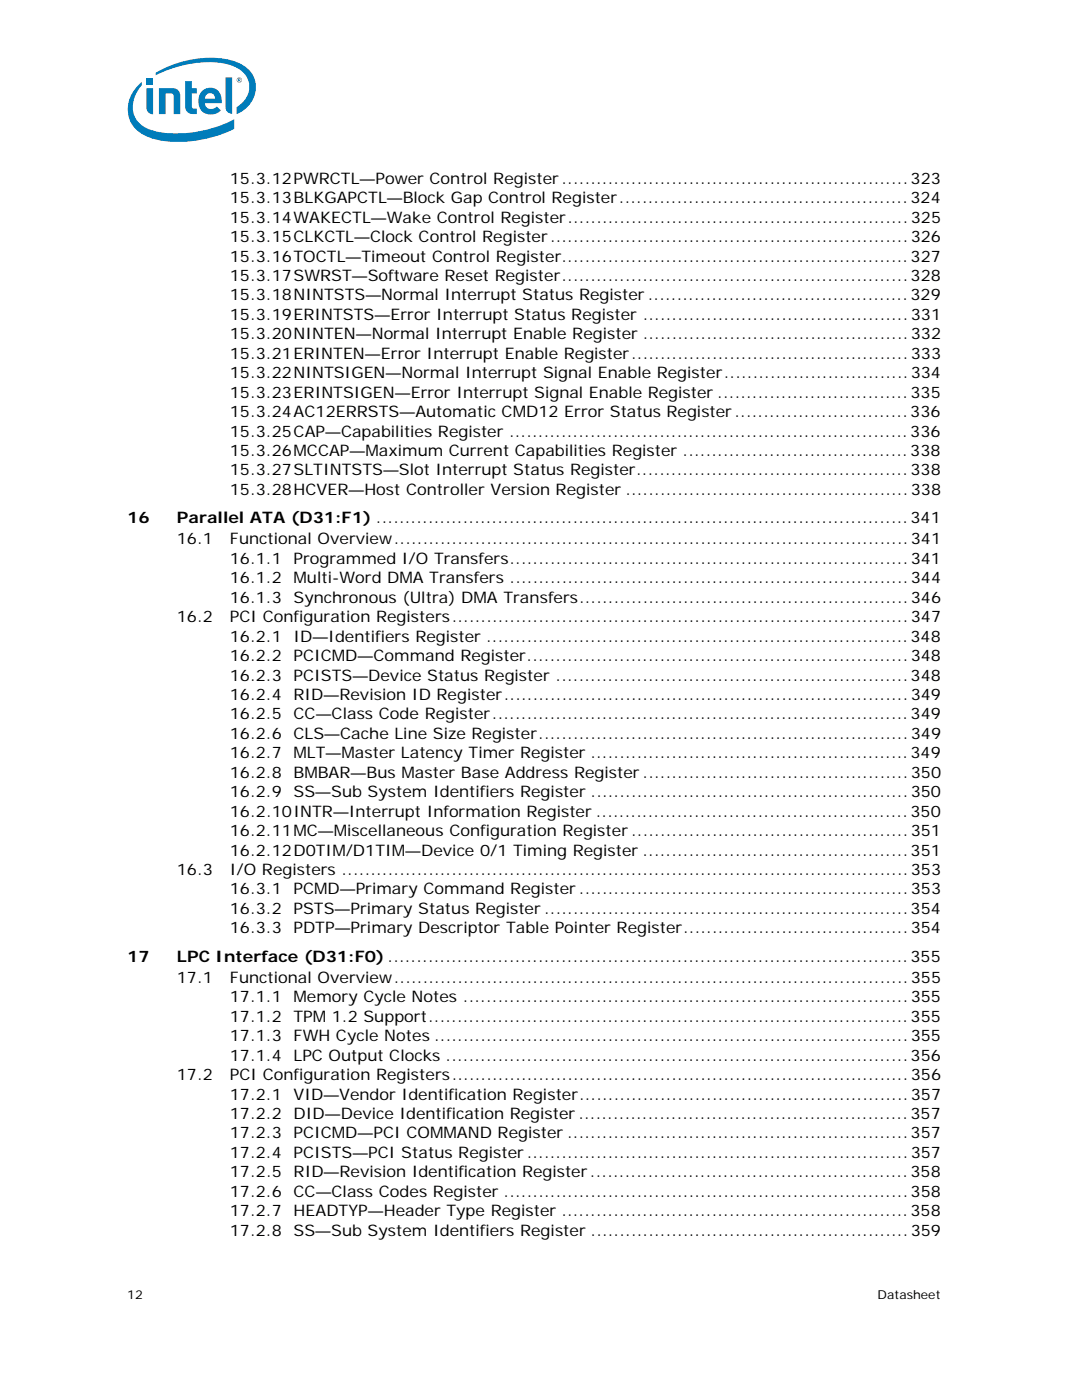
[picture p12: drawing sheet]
<svg xmlns="http://www.w3.org/2000/svg" width="216mm" height="279mm" viewBox="0 0 216 279" stroke-linecap="round" stroke-linejoin="round" font-family="sans-serif">
<defs><g id="words">
<g font-size="3.2">
<text x="45.9" y="36.7">15.3.12PWRCTL—Power Control Register............................................................323</text>
<text x="45.9" y="40.6">15.3.13BLKGAPCTL—Block Gap Control Register..................................................324</text>
<text x="45.9" y="44.5">15.3.14WAKECTL—Wake Control Register...........................................................325</text>
<text x="45.9" y="48.3">15.3.15CLKCTL—Clock Control Register..............................................................326</text>
<text x="45.9" y="52.2">15.3.16TOCTL—Timeout Control Register............................................................327</text>
<text x="45.9" y="56.1">15.3.17SWRST—Software Reset Register............................................................328</text>
<text x="45.9" y="60">15.3.18NINTSTS—Normal Interrupt Status Register .............................................329</text>
<text x="45.9" y="63.9">15.3.19ERINTSTS—Error Interrupt Status Register ..............................................331</text>
<text x="45.9" y="67.7">15.3.20NINTEN—Normal Interrupt Enable Register ..............................................332</text>
<text x="45.9" y="71.6">15.3.21ERINTEN—Error Interrupt Enable Register................................................333</text>
<text x="45.9" y="75.5">15.3.22NINTSIGEN—Normal Interrupt Signal Enable Register................................334</text>
<text x="45.9" y="79.4">15.3.23ERINTSIGEN—Error Interrupt Signal Enable Register .................................335</text>
<text x="45.9" y="83.2">15.3.24AC12ERRSTS—Automatic CMD12 Error Status Register..............................336</text>
<text x="45.9" y="87.1">15.3.25CAP—Capabilities Register .....................................................................336</text>
<text x="45.9" y="94.9">15.3.27SLTINTSTS—Slot Interrupt Status Register...............................................338</text>
<text x="45.9" y="91">15.3.26MCCAP—Maximum Current Capabilities Register .......................................338</text>
<text x="45.9" y="98.8">15.3.28HCVER—Host Controller Version Register .................................................338</text>
<text x="25.4" y="104.4">16</text>
<text x="35.3" y="104.4">Parallel ATA (D31:F1) ............................................................................................341</text>
<text x="35.3" y="108.6">16.1</text>
<text x="45.9" y="108.6">Functional Overview.........................................................................................341</text>
<text x="45.9" y="112.5">16.1.1</text>
<text x="58.6" y="112.5">Programmed I/O Transfers.....................................................................341</text>
<text x="45.9" y="116.4">16.1.2</text>
<text x="58.6" y="116.4">Multi-Word DMA Transfers .....................................................................344</text>
<text x="35.3" y="124.2">16.2</text>
<text x="45.9" y="124.2">PCI Configuration Registers...............................................................................347</text>
<text x="45.9" y="120.3">16.1.3</text>
<text x="58.6" y="120.3">Synchronous (Ultra) DMA Transfers.........................................................346</text>
<text x="45.9" y="128.1">16.2.1</text>
<text x="45.9" y="131.9">16.2.2</text>
<text x="58.6" y="128.1">ID—Identifiers Register .........................................................................348</text>
<text x="58.6" y="131.9">PCICMD—Command Register..................................................................348</text>
<text x="45.9" y="135.8">16.2.3</text>
<text x="58.6" y="135.8">PCISTS—Device Status Register .............................................................348</text>
<text x="45.9" y="139.7">16.2.4</text>
<text x="45.9" y="143.6">16.2.5</text>
<text x="58.6" y="139.7">RID—Revision ID Register......................................................................349</text>
<text x="58.6" y="143.6">CC—Class Code Register........................................................................349</text>
<text x="45.9" y="147.5">16.2.6</text>
<text x="58.6" y="147.5">CLS—Cache Line Size Register................................................................349</text>
<text x="45.9" y="151.3">16.2.7</text>
<text x="45.9" y="155.2">16.2.8</text>
<text x="58.6" y="151.3">MLT—Master Latency Timer Register .......................................................349</text>
<text x="58.6" y="155.2">BMBAR—Bus Master Base Address Register ..............................................350</text>
<text x="45.9" y="159.1">16.2.9</text>
<text x="58.6" y="159.1">SS—Sub System Identifiers Register .......................................................350</text>
<text x="45.9" y="163">16.2.10INTR—Interrupt Information Register ......................................................350</text>
<text x="45.9" y="166.9">16.2.11MC—Miscellaneous Configuration Register ................................................351</text>
<text x="45.9" y="170.8">16.2.12D0TIM/D1TIM—Device 0/1 Timing Register ..............................................351</text>
<text x="35.3" y="174.6">16.3</text>
<text x="45.9" y="174.6">I/O Registers ..................................................................................................353</text>
<text x="45.9" y="178.5">16.3.1</text>
<text x="58.6" y="178.5">PCMD—Primary Command Register .........................................................353</text>
<text x="45.9" y="182.4">16.3.2</text>
<text x="58.6" y="182.4">PSTS—Primary Status Register ...............................................................354</text>
<text x="25.4" y="191.9">17</text>
<text x="35.3" y="191.9">LPC Interface (D31:F0)..........................................................................................355</text>
<text x="45.9" y="186.3">16.3.3</text>
<text x="58.6" y="186.3">PDTP—Primary Descriptor Table Pointer Register.......................................354</text>
<text x="35.3" y="196.2">17.1</text>
<text x="45.9" y="196.2">Functional Overview.........................................................................................355</text>
<text x="45.9" y="200">17.1.1</text>
<text x="45.9" y="203.9">17.1.2</text>
<text x="58.6" y="200">Memory Cycle Notes .............................................................................355</text>
<text x="58.6" y="203.9">TPM 1.2 Support...................................................................................355</text>
<text x="45.9" y="207.8">17.1.3</text>
<text x="58.6" y="207.8">FWH Cycle Notes ..................................................................................355</text>
<text x="35.3" y="215.5">17.2</text>
<text x="45.9" y="215.5">PCI Configuration Registers...............................................................................356</text>
<text x="45.9" y="211.7">17.1.4</text>
<text x="58.6" y="211.7">LPC Output Clocks ................................................................................356</text>
<text x="45.9" y="219.4">17.2.1</text>
<text x="58.6" y="219.4">VID—Vendor Identification Register.........................................................357</text>
<text x="45.9" y="223.3">17.2.2</text>
<text x="45.9" y="227.2">17.2.3</text>
<text x="58.6" y="227.2">PCICMD—PCI COMMAND Register ...........................................................357</text>
<text x="58.6" y="223.3">DID—Device Identification Register .........................................................357</text>
<text x="45.9" y="231.1">17.2.4</text>
<text x="58.6" y="231.1">PCISTS—PCI Status Register ..................................................................357</text>
<text x="45.9" y="235">17.2.5</text>
<text x="45.9" y="238.8">17.2.6</text>
<text x="58.6" y="238.8">CC—Class Codes Register ......................................................................358</text>
<text x="58.6" y="235">RID—Revision Identification Register.......................................................358</text>
<text x="45.9" y="242.7">17.2.7</text>
<text x="58.6" y="242.7">HEADTYP—Header Type Register ............................................................358</text>
<text x="45.9" y="246.6">17.2.8</text>
<text x="58.6" y="246.6">SS—Sub System Identifiers Register .......................................................359</text>
</g>
<g font-size="2.5">
<text x="25.4" y="259.2">12</text>
<text x="175.1" y="259.2">Datasheet</text>
</g>
</g></defs>
<g fill="#007cba">
<path d="M45 15.4h1.3v7.3a1.3 1.3 0 0 1-1.3-1.4z"/>
<path d="M29.2 17.6h1.3v5.2a1.3 1.3 0 0 1-1.3-1.4z"/>
<path d="M29.2 15.6h1.3v1.3h-1.3z"/>
<path d="M37 16.2h1.3v1.4h1v1.1h-1v2.8l.2 .1 .8 .1v1.1a1.81 1.81 0 0 1-2.3-1.1z"/>
<path d="M31.7 17.6h2.7a1.44 1.44 0 0 1 1.6 1.5v3.7h-1.3v-3.7l-.3-.4h-.3h-1.1v4.1h-1.3z"/>
<path d="M27.6 17a6.2 6.2 0 0 0-1.9 6.3 6.2 6.2 0 0 0 5 4.4 24.4 24.4 0 0 0 16-2v-1.9a23.8 23.8 0 0 1-16.2 2.3 5 5 0 0 1-3-8l.8-1.1v-.7zM31.1 14.5v.5a22.9 22.9 0 0 1 13.7-2.3 5.4 5.4 0 0 1 4.9 4 4.7 4.7 0 0 1-2.5 4.7v1.4a5.6 5.6 0 0 0 2.9-8.4 9.3 9.3 0 0 0-6.8-2.8 21.8 21.8 0 0 0-12.2 2.9z"/>
<path d="M40.5 18a2.29 2.29 0 0 1 2.6-.2 2.29 2.29 0 0 1 1.1 2.3v.5h-3.3a1.3 1.3 0 0 0 .9 1.2 1.3 1.3 0 0 0 1.5-.5l.8 .7a2.61 2.61 0 0 1-3.3 .5 2.61 2.61 0 0 1-1.1-3l.1-.6zM41.2 18.9l-.3 .8h2a1 1 0 0 0-.6-1 1 1 0 0 0-1.1 .2z"/>
<path d="M47.2 16a.55 .55 0 0 1 1.1 0 .55 .55 0 0 1-1.1 0zM47.3 16a.45 .45 0 0 0 .9 0 .45 .45 0 0 0-.9 0zM47.5 15.7h.4l.1 .6-.3-.3-.2 .3zM47.6 15.8v.1h.2v-.1z"/>
</g>
<use href="#words"/>
</svg>
